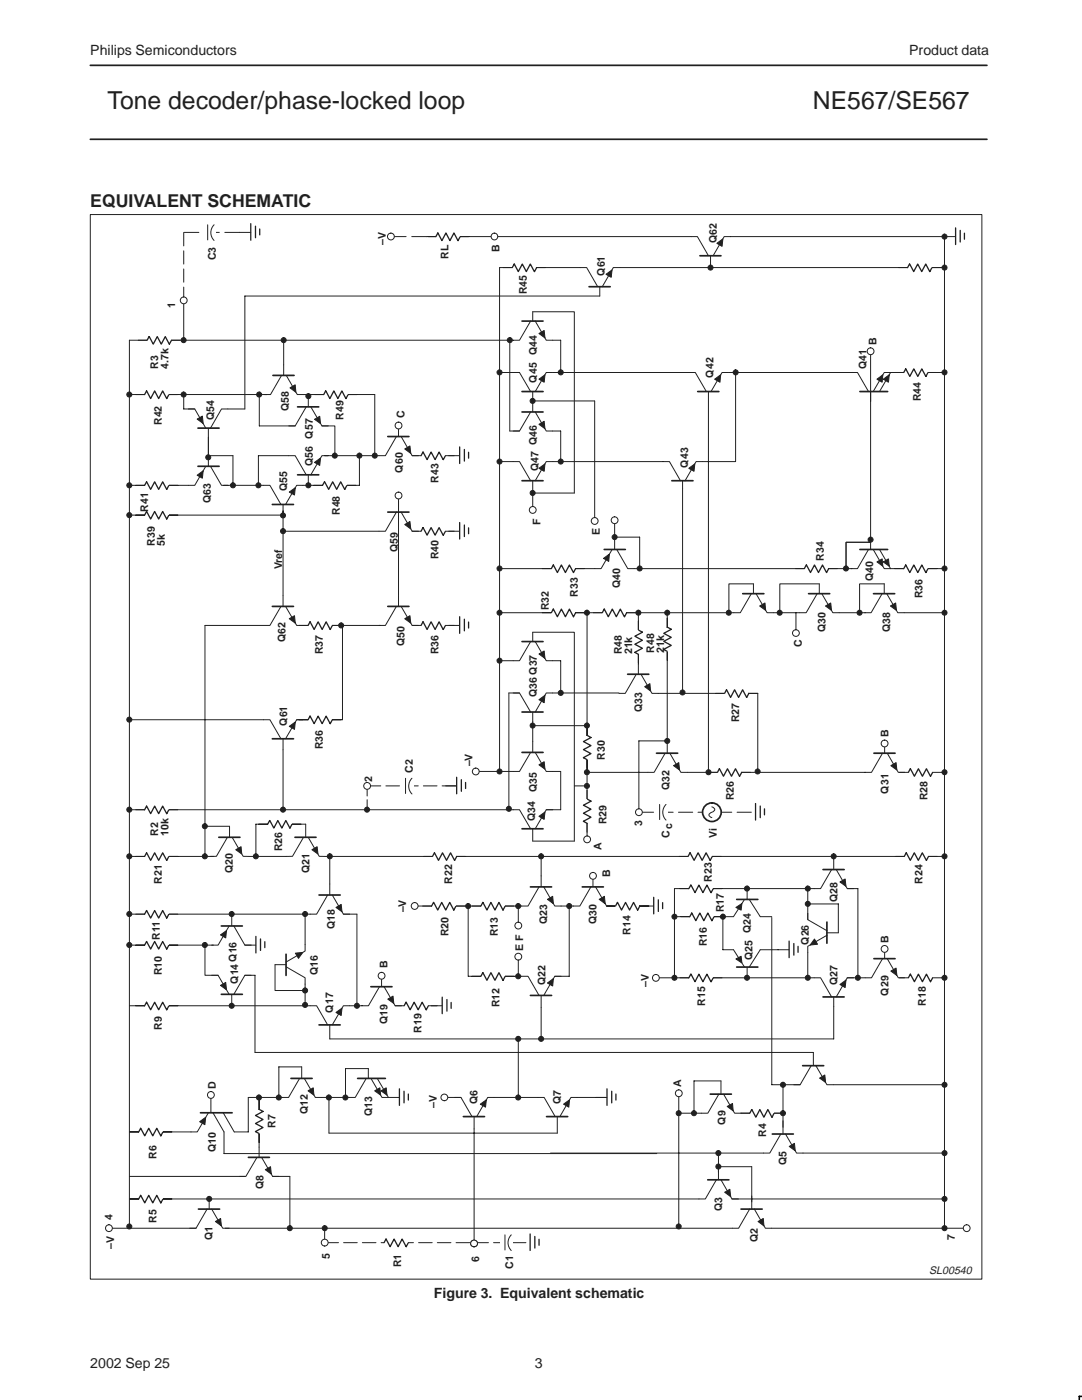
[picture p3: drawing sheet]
<svg xmlns="http://www.w3.org/2000/svg" width="216mm" height="279mm" viewBox="0 0 216 279" stroke-linecap="round" stroke-linejoin="round" font-family="sans-serif">
<defs><g id="words">
<g font-size="4.9" fill="#231f20">
<text x="21.5" y="21.8">Tone decoder/phase-locked loop</text>
<text x="162.2" y="21.8">NE567/SE567</text>
</g>
<text font-size="3.5" fill="#231f20" x="18" y="41.2">EQUIVALENT SCHEMATIC</text>
<g font-size="2.8" fill="#231f20">
<text x="18" y="10.9">Philips Semiconductors</text>
<text x="181.4" y="10.9">Product data</text>
<text x="86.6" y="259.1">Figure 3. Equivalent schematic</text>
<text x="18" y="273">2002 Sep 25</text>
<text x="106.7" y="273">3</text>
</g>
<text font-size="2.2" fill="#231f20" x="185.4" y="254.2">SL00540</text>
<g font-size="2.1" fill="#231f20">
<text x="43.1" y="52" transform="rotate(-90 43.1 52)">C3</text>
<text x="77" y="48.9" transform="rotate(-90 77 48.9)">–V</text>
<text x="89.5" y="51.6" transform="rotate(-90 89.5 51.6)">RL</text>
<text x="99.7" y="50.3" transform="rotate(-90 99.7 50.3)">B</text>
<text x="143.1" y="48.6" transform="rotate(-90 143.1 48.6)">Q62</text>
<text x="105.1" y="58.7" transform="rotate(-90 105.1 58.7)">R45</text>
<text x="120.7" y="55" transform="rotate(-90 120.7 55)">Q61</text>
<text x="35" y="61.5" transform="rotate(-90 35 61.5)">1</text>
<text x="174.9" y="68.9" transform="rotate(-90 174.9 68.9)">B</text>
<text x="31.6" y="73.7" transform="rotate(-90 31.6 73.7)">R3</text>
<text x="33.6" y="73.7" transform="rotate(-90 33.6 73.7)">4.7k</text>
<text x="107.1" y="76.4" transform="rotate(-90 107.1 76.4)">Q45 Q44</text>
<text x="142.4" y="75.4" transform="rotate(-90 142.4 75.4)">Q42</text>
<text x="172.9" y="73.7" transform="rotate(-90 172.9 73.7)">Q41</text>
<text x="42.8" y="83.8" transform="rotate(-90 42.8 83.8)">Q54</text>
<text x="57.7" y="82.1" transform="rotate(-90 57.7 82.1)">Q58</text>
<text x="68.5" y="83.8" transform="rotate(-90 68.5 83.8)">R49</text>
<text x="80.7" y="83.5" transform="rotate(-90 80.7 83.5)">C</text>
<text x="183.7" y="80.1" transform="rotate(-90 183.7 80.1)">R44</text>
<text x="32.3" y="84.8" transform="rotate(-90 32.3 84.8)">R42</text>
<text x="62.4" y="93" transform="rotate(-90 62.4 93)">Q56 Q57</text>
<text x="80.4" y="94.3" transform="rotate(-90 80.4 94.3)">Q60</text>
<text x="107.5" y="94" transform="rotate(-90 107.5 94)">Q47 Q46</text>
<text x="137.3" y="93.3" transform="rotate(-90 137.3 93.3)">Q43</text>
<text x="42.1" y="100.4" transform="rotate(-90 42.1 100.4)">Q63</text>
<text x="57.3" y="98.1" transform="rotate(-90 57.3 98.1)">Q55</text>
<text x="87.5" y="96.4" transform="rotate(-90 87.5 96.4)">R43</text>
<text x="29.5" y="102.1" transform="rotate(-90 29.5 102.1)">R41</text>
<text x="67.8" y="102.8" transform="rotate(-90 67.8 102.8)">R48</text>
<text x="107.8" y="104.8" transform="rotate(-90 107.8 104.8)">F</text>
<text x="119.7" y="106.9" transform="rotate(-90 119.7 106.9)">E</text>
<text x="30.9" y="108.9" transform="rotate(-90 30.9 108.9)">R39</text>
<text x="32.9" y="108.9" transform="rotate(-90 32.9 108.9)">5k</text>
<text x="56.3" y="113.6" transform="rotate(-90 56.3 113.6)">Vref</text>
<text x="79.4" y="110.3" transform="rotate(-90 79.4 110.3)">Q59</text>
<text x="87.5" y="111.6" transform="rotate(-90 87.5 111.6)">R40</text>
<text x="164.4" y="111.9" transform="rotate(-90 164.4 111.9)">R34</text>
<text x="115.3" y="119.1" transform="rotate(-90 115.3 119.1)">R33</text>
<text x="123.7" y="117.4" transform="rotate(-90 123.7 117.4)">Q40</text>
<text x="174.2" y="116" transform="rotate(-90 174.2 116)">Q40</text>
<text x="184.1" y="119.4" transform="rotate(-90 184.1 119.4)">R36</text>
<text x="109.5" y="121.8" transform="rotate(-90 109.5 121.8)">R32</text>
<text x="57" y="128.2" transform="rotate(-90 57 128.2)">Q62</text>
<text x="64.4" y="130.6" transform="rotate(-90 64.4 130.6)">R37</text>
<text x="80.7" y="128.9" transform="rotate(-90 80.7 128.9)">Q50</text>
<text x="87.5" y="130.6" transform="rotate(-90 87.5 130.6)">R36</text>
<text x="124.1" y="130.6" transform="rotate(-90 124.1 130.6)">R48</text>
<text x="126.1" y="130.6" transform="rotate(-90 126.1 130.6)">21k</text>
<text x="130.5" y="130.2" transform="rotate(-90 130.5 130.2)">R48</text>
<text x="132.6" y="130.2" transform="rotate(-90 132.6 130.2)">21k</text>
<text x="160" y="129.2" transform="rotate(-90 160 129.2)">C</text>
<text x="164.7" y="126.2" transform="rotate(-90 164.7 126.2)">Q30</text>
<text x="177.6" y="126.2" transform="rotate(-90 177.6 126.2)">Q38</text>
<text x="107.1" y="139.1" transform="rotate(-90 107.1 139.1)">Q36 Q37</text>
<text x="128.2" y="142.1" transform="rotate(-90 128.2 142.1)">Q33</text>
<text x="57.3" y="144.8" transform="rotate(-90 57.3 144.8)">Q61</text>
<text x="64.4" y="149.6" transform="rotate(-90 64.4 149.6)">R36</text>
<text x="147.5" y="144.1" transform="rotate(-90 147.5 144.1)">R27</text>
<text x="177.3" y="147.2" transform="rotate(-90 177.3 147.2)">B</text>
<text x="74.3" y="156" transform="rotate(-90 74.3 156)">2</text>
<text x="82.4" y="154.3" transform="rotate(-90 82.4 154.3)">C2</text>
<text x="94.3" y="153" transform="rotate(-90 94.3 153)">–V</text>
<text x="120.7" y="151.6" transform="rotate(-90 120.7 151.6)">R30</text>
<text x="107.1" y="158" transform="rotate(-90 107.1 158)">Q35</text>
<text x="133.6" y="157.7" transform="rotate(-90 133.6 157.7)">Q32</text>
<text x="146.4" y="159.7" transform="rotate(-90 146.4 159.7)">R26</text>
<text x="177.3" y="158.4" transform="rotate(-90 177.3 158.4)">Q31</text>
<text x="185.1" y="159.7" transform="rotate(-90 185.1 159.7)">R28</text>
<text x="31.6" y="166.8" transform="rotate(-90 31.6 166.8)">R2</text>
<text x="33.6" y="166.8" transform="rotate(-90 33.6 166.8)">10k</text>
<text x="106.8" y="163.8" transform="rotate(-90 106.8 163.8)">Q34</text>
<text x="121" y="164.5" transform="rotate(-90 121 164.5)">R29</text>
<text x="128.2" y="164.8" transform="rotate(-90 128.2 164.8)">3</text>
<text x="133.6" y="167.2" transform="rotate(-90 133.6 167.2)">C</text>
<text x="134.1" y="165.5" transform="rotate(-90 134.1 165.5)">c</text>
<text x="143.1" y="167.2" transform="rotate(-90 143.1 167.2)">Vi</text>
<text x="56.3" y="169.9" transform="rotate(-90 56.3 169.9)">R26</text>
<text x="120" y="169.6" transform="rotate(-90 120 169.6)">A</text>
<text x="32.3" y="176.3" transform="rotate(-90 32.3 176.3)">R21</text>
<text x="46.5" y="174.3" transform="rotate(-90 46.5 174.3)">Q20</text>
<text x="61.7" y="174.3" transform="rotate(-90 61.7 174.3)">Q21</text>
<text x="90.2" y="176.3" transform="rotate(-90 90.2 176.3)">R22</text>
<text x="121.7" y="175" transform="rotate(-90 121.7 175)">B</text>
<text x="142" y="176" transform="rotate(-90 142 176)">R23</text>
<text x="184.1" y="176.3" transform="rotate(-90 184.1 176.3)">R24</text>
<text x="66.8" y="185.5" transform="rotate(-90 66.8 185.5)">Q18</text>
<text x="81" y="182.1" transform="rotate(-90 81 182.1)">–V</text>
<text x="109.2" y="184.5" transform="rotate(-90 109.2 184.5)">Q23</text>
<text x="119" y="184.5" transform="rotate(-90 119 184.5)">Q30</text>
<text x="144.4" y="182.1" transform="rotate(-90 144.4 182.1)">R17</text>
<text x="167.1" y="180.1" transform="rotate(-90 167.1 180.1)">Q28</text>
<text x="31.9" y="187.5" transform="rotate(-90 31.9 187.5)">R11</text>
<text x="89.5" y="186.8" transform="rotate(-90 89.5 186.8)">R20</text>
<text x="99.3" y="186.8" transform="rotate(-90 99.3 186.8)">R13</text>
<text x="104.4" y="189.9" transform="rotate(-90 104.4 189.9)">E F</text>
<text x="125.8" y="186.5" transform="rotate(-90 125.8 186.5)">R14</text>
<text x="141" y="188.9" transform="rotate(-90 141 188.9)">R16</text>
<text x="150.2" y="191.6" transform="rotate(-90 150.2 191.6)">Q25 Q24</text>
<text x="161.4" y="188.5" transform="rotate(-90 161.4 188.5)">Q26</text>
<text x="177.3" y="188.2" transform="rotate(-90 177.3 188.2)">B</text>
<text x="32.3" y="194.6" transform="rotate(-90 32.3 194.6)">R10</text>
<text x="47.5" y="196.3" transform="rotate(-90 47.5 196.3)">Q14 Q16</text>
<text x="63.4" y="194.6" transform="rotate(-90 63.4 194.6)">Q16</text>
<text x="77.3" y="193.3" transform="rotate(-90 77.3 193.3)">B</text>
<text x="108.8" y="196.7" transform="rotate(-90 108.8 196.7)">Q22</text>
<text x="129.5" y="197" transform="rotate(-90 129.5 197)">–V</text>
<text x="167.1" y="196.7" transform="rotate(-90 167.1 196.7)">Q27</text>
<text x="66.5" y="202.1" transform="rotate(-90 66.5 202.1)">Q17</text>
<text x="99.7" y="201.1" transform="rotate(-90 99.7 201.1)">R12</text>
<text x="140.7" y="200.7" transform="rotate(-90 140.7 200.7)">R15</text>
<text x="177.3" y="198.7" transform="rotate(-90 177.3 198.7)">Q29</text>
<text x="184.7" y="200.7" transform="rotate(-90 184.7 200.7)">R18</text>
<text x="32.3" y="205.5" transform="rotate(-90 32.3 205.5)">R9</text>
<text x="77.3" y="204.5" transform="rotate(-90 77.3 204.5)">Q19</text>
<text x="84.1" y="206.2" transform="rotate(-90 84.1 206.2)">R19</text>
<text x="43.1" y="217.3" transform="rotate(-90 43.1 217.3)">D</text>
<text x="87.1" y="221.1" transform="rotate(-90 87.1 221.1)">–V</text>
<text x="95.3" y="220.4" transform="rotate(-90 95.3 220.4)">Q6</text>
<text x="111.9" y="220.4" transform="rotate(-90 111.9 220.4)">Q7</text>
<text x="135.9" y="217" transform="rotate(-90 135.9 217)">A</text>
<text x="55" y="225.1" transform="rotate(-90 55 225.1)">R7</text>
<text x="61.4" y="222.4" transform="rotate(-90 61.4 222.4)">Q12</text>
<text x="74.3" y="222.8" transform="rotate(-90 74.3 222.8)">Q13</text>
<text x="144.8" y="224.5" transform="rotate(-90 144.8 224.5)">Q9</text>
<text x="152.9" y="226.8" transform="rotate(-90 152.9 226.8)">R4</text>
<text x="31.2" y="231.2" transform="rotate(-90 31.2 231.2)">R6</text>
<text x="43.1" y="229.9" transform="rotate(-90 43.1 229.9)">Q10</text>
<text x="157" y="232.6" transform="rotate(-90 157 232.6)">Q5</text>
<text x="52.6" y="237.3" transform="rotate(-90 52.6 237.3)">Q8</text>
<text x="22.4" y="243.4" transform="rotate(-90 22.4 243.4)">4</text>
<text x="31.2" y="244.1" transform="rotate(-90 31.2 244.1)">R5</text>
<text x="144.1" y="241.7" transform="rotate(-90 144.1 241.7)">Q3</text>
<text x="22.8" y="249.2" transform="rotate(-90 22.8 249.2)">–V</text>
<text x="42.4" y="247.5" transform="rotate(-90 42.4 247.5)">Q1</text>
<text x="65.8" y="251.2" transform="rotate(-90 65.8 251.2)">5</text>
<text x="95.6" y="251.9" transform="rotate(-90 95.6 251.9)">6</text>
<text x="151.2" y="247.8" transform="rotate(-90 151.2 247.8)">Q2</text>
<text x="190.5" y="247.5" transform="rotate(-90 190.5 247.5)">7</text>
<text x="80" y="252.9" transform="rotate(-90 80 252.9)">R1</text>
<text x="102.4" y="253.3" transform="rotate(-90 102.4 253.3)">C1</text>
</g>
</g></defs>
<path d="M18 13h178.9M18 27.8h178.9M117.5 57.2h4.3" fill="none" stroke="#231f20" stroke-width=".34"/>
<path d="M18 42.8h177.9v212.5h-177.9zM99.7 53.4h17.4l2.2 3.8M119.7 57.3v1.8h-70.8v22.5M123.7 53.4h-1.3l-2.2 3.8M89.5 90.9h2.2" fill="none" stroke="#231f20" stroke-width=".2"/>
<g fill="#231f20" stroke="#231f20" stroke-width=".2">
<path d="M120.9 54.7l1.2-.8-.1 1.4z"/>
<circle cx="36.6" cy="67.9" r=".5"/>
</g>
<path d="M91.7 89.2v3.3M92.7 89.7v2.3M93.5 90.3v1.1" fill="none" stroke="#231f20" stroke-width=".26"/>
<path d="M102.2 52.8h4.8v1.2h-4.8z" fill-rule="evenodd" fill="#fff"/>
<path d="M102.2 53.4l.4-.7 .8 1.5 .8-1.5 .8 1.5 .8-1.5 .8 1.5M107 53.5l-.3 .7" fill="none" stroke="#231f20" stroke-width=".26"/>
<path d="M99.7 53.4v100.6M123.7 53.4h64.8" fill="none" stroke="#231f20" stroke-width=".2"/>
<path d="M181.1 52.8h4.8v1.2h-4.8z" fill-rule="evenodd" fill="#fff"/>
<path d="M181.5 52.7l-.4 .7M181.5 52.7l.8 1.5 .8-1.5 .8 1.5 .8-1.5 .8 1.5 .4-.7" fill="none" stroke="#231f20" stroke-width=".26"/>
<path d="M85.2 47.2h54l2.2 3.8M141.8 51.1v2.3M188.5 47.2h-44l-2.2 3.8" fill="none" stroke="#231f20" stroke-width=".2"/>
<path d="M139.7 51h4.2" fill="none" stroke="#231f20" stroke-width=".34"/>
<path d="M143 48.6l1.2-.9-.1 1.5z" fill="#231f20" stroke="#231f20" stroke-width=".2"/>
<path d="M87 46.6h4.7v1.3h-4.7z" fill-rule="evenodd" fill="#fff"/>
<path d="M87.4 46.5l-.4 .7M87.4 46.5l.8 1.5 .8-1.5 .8 1.5 .8-1.5 .8 1.5 .4-.7M190.7 45.5v3.3M191.6 46v2.3M192.4 46.5v1.2" fill="none" stroke="#231f20" stroke-width=".26"/>
<path d="M190.6 47.2h-2.1v197.9M105.9 64.1l-2.2 3.8h-77.9M106.3 62.2v1.8M106.8 64.1l2.2 3.8h1.3" fill="none" stroke="#231f20" stroke-width=".2"/>
<path d="M104.2 64.1h4.2" fill="none" stroke="#231f20" stroke-width=".34"/>
<path d="M107.5 66.6l1.1-.6 .1 1.4z" fill="#231f20" stroke="#231f20" stroke-width=".2"/>
<path d="M29.4 67.3h4.7v1.2h-4.7z" fill-rule="evenodd" fill="#fff"/>
<path d="M29.7 67.2l-.3 .7M29.8 67.2l.8 1.5 .8-1.5 .8 1.5 .8-1.5 .8 1.5M34.2 68l-.4 .7" fill="none" stroke="#231f20" stroke-width=".26"/>
<g fill="none" stroke="#231f20" stroke-width=".2">
<path d="M99.7 74.3h4M101.7 67.9v18.1h2M102.4 74.3h1.3l2.2 3.8M106.3 62.2h8.3v36.2h-8.3M106.3 78.2v4M106.8 78.1l2.2-3.8h29.7l2.2 3.8M110.3 67.9h1.6v6.4M141.4 78.2v75.9M146.8 74.3v17.8h-7.9l-2.2 3.8M170.3 74.3h-26.2l-2.2 3.8M99.7 92.1h4l2.2 3.8M105.9 82.2l-2.2 3.8h-1.3"/>
<path d="M106.3 96v5.8M106.3 80h12.4M106.8 82.2l2.2 3.8h2.9v6.1M106.8 95.9l2.2-3.8h24.6l2.2 3.8M136.2 96v1.5"/>
</g>
<path d="M104.2 78.1h4.2M139.2 78.1h4.2M104.2 82.2h4.2M104.2 95.9h4.2M134.1 95.9h4.2" fill="none" stroke="#231f20" stroke-width=".34"/>
<g fill="#231f20" stroke="#231f20" stroke-width=".2">
<path d="M107.5 75.7l1.2-.9-.1 1.5z"/>
<path d="M142.6 75.7l1.2-.9-.1 1.5z"/>
<path d="M107.5 84.7l1.1-.6 .1 1.5z"/>
<path d="M107.5 93.5l1.2-.9-.1 1.5z"/>
<path d="M137.4 93.5l1.2-.9-.1 1.5z"/>
</g>
<circle cx="106.3" cy="101.8" r=".68" fill="#fff"/>
<g fill="none" stroke="#231f20" stroke-width=".2">
<path d="M118.7 80v24"/>
<circle cx="106.3" cy="101.8" r=".68"/>
</g>
<circle cx="118.7" cy="104" r=".68" fill="#fff"/>
<g fill="none" stroke="#231f20" stroke-width=".2">
<path d="M136.2 97.5v40.7M122.1 109.7l-2.2 3.8h-1.2M122.6 103.8v5.8M122.6 107.2h5v6.3M123.1 109.7l2.2 3.8h44.7"/>
<circle cx="118.7" cy="104" r=".68"/>
</g>
<path d="M120.6 109.7h4.2" fill="none" stroke="#231f20" stroke-width=".34"/>
<path d="M120.4 111.4l1.2-.8-.1 1.4z" fill="#231f20" stroke="#231f20" stroke-width=".2"/>
<circle cx="122.6" cy="103.8" r=".68" fill="#fff"/>
<g fill="none" stroke="#231f20" stroke-width=".2">
<path d="M99.7 113.5h19"/>
<circle cx="122.6" cy="103.8" r=".68"/>
</g>
<path d="M110 112.8h4.8v1.3h-4.8z" fill-rule="evenodd" fill="#fff"/>
<path d="M110.4 112.8l-.4 .7M110.4 112.8l.8 1.5 .8-1.5 .8 1.5 .8-1.5 .8 1.5 .4-.8" fill="none" stroke="#231f20" stroke-width=".26"/>
<path d="M99.7 122.3h46.7" fill="none" stroke="#231f20" stroke-width=".2"/>
<path d="M110 121.7h4.8v1.2h-4.8z" fill-rule="evenodd" fill="#fff"/>
<path d="M110.4 121.6l-.4 .7M110.4 121.6l.8 1.5 .8-1.5 .8 1.5 .8-1.5 .8 1.5 .4-.7" fill="none" stroke="#231f20" stroke-width=".26"/>
<path d="M118.4 122.3h8.4" fill="none" stroke="#231f20" stroke-width=".2"/>
<path d="M120.2 121.7h4.7v1.2h-4.7z" fill-rule="evenodd" fill="#fff"/>
<path d="M120.2 122.3l.4-.7 .8 1.5 .8-1.5 .8 1.5 .8-1.5 .8 1.5M125 122.4l-.4 .7" fill="none" stroke="#231f20" stroke-width=".26"/>
<path d="M149.9 118.5l-2.2 3.8h-1.3M150.3 118.4v-1.9h-4.9v5.8M150.9 118.5l2.2 3.8h1.2M127 134.6l-2.2 3.8h-1.3M127.4 122.3v12.2M127.9 134.6l2.2 3.8h1.3" fill="none" stroke="#231f20" stroke-width=".2"/>
<path d="M148.2 118.5h4.2M125.2 134.6h4.3" fill="none" stroke="#231f20" stroke-width=".34"/>
<g fill="#231f20" stroke="#231f20" stroke-width=".2">
<path d="M151.6 120.9l1-.6 .2 1.5z"/>
<path d="M128.6 137l1.1-.6 .1 1.5z"/>
</g>
<path d="M126.8 125.8h1.2v4.8h-1.2z" fill-rule="evenodd" fill="#fff"/>
<path d="M127.5 125.8l.7 .4-1.5 .8 1.5 .8-1.5 .8 1.5 .8-1.5 .8 .7 .4" fill="none" stroke="#231f20" stroke-width=".26"/>
<path d="M117.1 122.3v45.2" fill="none" stroke="#231f20" stroke-width=".2"/>
<path d="M116.5 146.9h1.3v4.7h-1.3z" fill-rule="evenodd" fill="#fff"/>
<path d="M117.2 146.8l.7 .4M117.9 147.2l-1.5 .8 1.5 .8-1.5 .8 1.5 .8-1.5 .8 .7 .4" fill="none" stroke="#231f20" stroke-width=".26"/>
<path d="M117.1 157.7v8.4" fill="none" stroke="#231f20" stroke-width=".2"/>
<path d="M116.5 159.6h1.3v4.7h-1.3z" fill-rule="evenodd" fill="#fff"/>
<path d="M117.2 159.5l.7 .4-1.5 .8 1.5 .8-1.5 .8 1.5 .8-1.5 .8 .7 .4" fill="none" stroke="#231f20" stroke-width=".26"/>
<circle cx="117.2" cy="167.5" r=".68" fill="#fff"/>
<g fill="none" stroke="#231f20" stroke-width=".2">
<path d="M133.1 122.3v28M132.7 150.3l-2.2 3.8h-1.2M133.7 150.3l2.2 3.8h1.2"/>
<circle cx="117.2" cy="167.5" r=".68"/>
</g>
<path d="M131 150.3h4.2" fill="none" stroke="#231f20" stroke-width=".34"/>
<path d="M134.4 152.8l1-.6 .2 1.5z" fill="#231f20" stroke="#231f20" stroke-width=".2"/>
<path d="M132.5 125.3h1.3v4.7h-1.3z" fill-rule="evenodd" fill="#fff"/>
<path d="M133.2 125.2l.7 .4M133.9 125.6l-1.5 .8 1.5 .8-1.5 .8 1.5 .8-1.5 .8 .7 .4" fill="none" stroke="#231f20" stroke-width=".26"/>
<path d="M131.4 138.4h19.8v15.6" fill="none" stroke="#231f20" stroke-width=".2"/>
<path d="M144.6 137.7h4.7v1.3h-4.7z" fill-rule="evenodd" fill="#fff"/>
<path d="M144.6 138.4l.4-.7 .8 1.5 .8-1.5 .8 1.5 .8-1.5 .8 1.5M149.4 138.5l-.4 .7" fill="none" stroke="#231f20" stroke-width=".26"/>
<g fill="none" stroke="#231f20" stroke-width=".2">
<path d="M102.4 138.3h1.3l2.2 3.8M103.7 138.3h-2.2v23.1M105.9 128l-2.2 3.9h-4M106.3 128v-1.8h8.3v41.7h-8.3v-2.5M106.8 128l2.2 3.9h2.9v6.4M123.5 138.3h-14.5l-2.2 3.8M105.9 150.2l-2.2 3.8h-8.8M106.3 142.1v8M106.3 144.8h10.8M106.8 150.2l2.2 3.8h2.9v7.6h-2.9M114.6 156.8h2.5M102.4 161.6h1.3l2.2 3.8"/>
<path d="M110.3 161.6h-1.3l-2.2 3.8"/>
</g>
<path d="M104.2 128h4.2M104.2 142.1h4.2M104.2 150.2h4.2M104.2 165.4h4.2" fill="none" stroke="#231f20" stroke-width=".34"/>
<g fill="#231f20" stroke="#231f20" stroke-width=".2">
<path d="M107.5 130.5l1.1-.6 .1 1.5z"/>
<path d="M107.5 139.6l1.2-.8-.1 1.4z"/>
<path d="M107.5 152.6l1.1-.6 .1 1.5z"/>
<path d="M107.5 162.9l1.2-.8-.1 1.4z"/>
</g>
<circle cx="94.9" cy="154" r=".68" fill="#fff"/>
<g fill="none" stroke="#231f20" stroke-width=".2">
<path d="M25.8 161.6h76.6"/>
<circle cx="94.9" cy="154" r=".68"/>
</g>
<path d="M73.3 156.8h17.7" fill="none" stroke="#231f20" stroke-width=".2" stroke-dasharray="2.7 1"/>
<path d="M73.3 161.6v-4.8" fill="none" stroke="#231f20" stroke-width=".2" stroke-dasharray="2 .7"/>
<circle cx="73.3" cy="156.8" r=".68" fill="#fff"/>
<g fill="none" stroke="#231f20" stroke-width=".2">
<path d="M27.1 161.6h8.4"/>
<circle cx="73.3" cy="156.8" r=".68"/>
</g>
<path d="M28.9 161h4.7v1.2h-4.7z" fill-rule="evenodd" fill="#fff"/>
<path d="M29.2 160.9l-.3 .7M29.3 160.9l.8 1.5 .8-1.5 .8 1.5 .8-1.5 .8 1.5 .4-.7" fill="none" stroke="#231f20" stroke-width=".26"/>
<path d="M36.7 59.9v8M25.8 67.9v176.9" fill="none" stroke="#231f20" stroke-width=".2"/>
<path d="M36.7 59.9v-13.5" fill="none" stroke="#231f20" stroke-width=".2" stroke-dasharray="2.6 1"/>
<path d="M47.8 46.4h-11.1M85.2 47.2h-7.2" fill="none" stroke="#231f20" stroke-width=".2" stroke-dasharray="3 1.1"/>
<circle cx="98.6" cy="47.2" r=".67" fill="#fff"/>
<circle cx="98.6" cy="47.2" r=".67" fill="none" stroke="#231f20" stroke-width=".2"/>
<circle cx="78" cy="47.2" r=".68" fill="#fff"/>
<circle cx="78" cy="47.2" r=".68" fill="none" stroke="#231f20" stroke-width=".2"/>
<circle cx="36.7" cy="59.9" r=".68" fill="#fff"/>
<g fill="none" stroke="#231f20" stroke-width=".2">
<path d="M158.7 113.5h8.4"/>
<circle cx="36.7" cy="59.9" r=".68"/>
</g>
<path d="M160.5 112.8h4.8v1.3h-4.8z" fill-rule="evenodd" fill="#fff"/>
<path d="M160.9 112.8l-.4 .7M160.9 112.8l.8 1.5 .8-1.5 .8 1.5 .8-1.5 .8 1.5 .4-.8" fill="none" stroke="#231f20" stroke-width=".26"/>
<path d="M163.1 118.5l-2.2 3.8h-6.6M163.5 118.4v-1.9h-7.9v5.8M164 118.5l2.2 3.8h1.3M158.8 122.3v4" fill="none" stroke="#231f20" stroke-width=".2"/>
<path d="M161.3 118.5h4.3" fill="none" stroke="#231f20" stroke-width=".34"/>
<path d="M164.7 120.9l1.1-.6 .1 1.5z" fill="#231f20" stroke="#231f20" stroke-width=".2"/>
<circle cx="158.8" cy="126.4" r=".67" fill="#fff"/>
<g fill="none" stroke="#231f20" stroke-width=".2">
<path d="M173.3 109.7l-2.2 3.8h-1.3M173.7 108.2h-4.9v5.3M173.7 107.7v1.9M174.2 109.7l2.2 3.8h1.3M175.5 109.7l2.2 3.8M176 118.5l-2.2 3.8h-1.3M176.4 118.4v-1.9h-4.9v5.8M176.9 118.5l2.2 3.8h9.4M177.7 113.5h10.8M167.5 122.3h5.2"/>
<circle cx="158.8" cy="126.4" r=".67"/>
</g>
<path d="M171.6 109.7h5.5M174.3 118.5h4.2" fill="none" stroke="#231f20" stroke-width=".34"/>
<g fill="#231f20" stroke="#231f20" stroke-width=".2">
<path d="M177.7 120.9l1-.6 .2 1.5z"/>
<path d="M175 112.1l1-.6 .2 1.5z"/>
<path d="M176.2 112.1l1.1-.6 .1 1.5z"/>
</g>
<path d="M180.3 112.8h4.8v1.3h-4.8z" fill-rule="evenodd" fill="#fff"/>
<path d="M180.3 113.5l.4-.7 .8 1.5 .8-1.5 .8 1.5 .8-1.5 .8 1.5M185.1 113.5l-.3 .8" fill="none" stroke="#231f20" stroke-width=".26"/>
<path d="M169.8 74.3h1.3l2.2 3.8M173.7 70.1v38.1h-4.9v5.3M173.7 78.2v1.9M177.7 74.3h-1.3l-2.2 3.8M177.7 74.3l-2.2 3.8M177.7 74.3h10.8" fill="none" stroke="#231f20" stroke-width=".2"/>
<path d="M171.6 78.1h5.5" fill="none" stroke="#231f20" stroke-width=".34"/>
<g fill="#231f20" stroke="#231f20" stroke-width=".2">
<path d="M175 75.7l1.2-.9-.2 1.5z"/>
<path d="M176.2 75.7l1.2-.9-.1 1.5z"/>
</g>
<path d="M180.3 73.7h4.8v1.3h-4.8z" fill-rule="evenodd" fill="#fff"/>
<path d="M180.3 74.3l.4-.7 .8 1.5 .8-1.5 .8 1.5 .8-1.5 .8 1.5M185.1 74.4l-.3 .7" fill="none" stroke="#231f20" stroke-width=".26"/>
<circle cx="173.7" cy="70.1" r=".68" fill="#fff"/>
<g fill="none" stroke="#231f20" stroke-width=".2">
<path d="M176.1 150.3l-2.2 3.8h-36.8M176.5 148.4v1.9M177 150.3l2.2 3.8h1.3M179.5 154.1h8.4"/>
<circle cx="173.7" cy="70.1" r=".68"/>
</g>
<path d="M174.4 150.3h4.2" fill="none" stroke="#231f20" stroke-width=".34"/>
<path d="M177.8 152.8l1-.6 .2 1.5z" fill="#231f20" stroke="#231f20" stroke-width=".2"/>
<path d="M181.3 153.5h4.7v1.3h-4.7z" fill-rule="evenodd" fill="#fff"/>
<path d="M181.6 153.4l-.3 .7M181.7 153.4l.8 1.5 .8-1.5 .8 1.5 .8-1.5 .8 1.5 .4-.7" fill="none" stroke="#231f20" stroke-width=".26"/>
<path d="M187.9 154.1h.6" fill="none" stroke="#231f20" stroke-width=".2"/>
<circle cx="176.5" cy="148.4" r=".68" fill="#fff"/>
<g fill="none" stroke="#231f20" stroke-width=".2">
<path d="M141.4 154.1h8.4"/>
<circle cx="176.5" cy="148.4" r=".68"/>
</g>
<path d="M143.2 153.5h4.7v1.3h-4.7z" fill-rule="evenodd" fill="#fff"/>
<path d="M143.5 153.4l-.3 .7M143.6 153.4l.8 1.5 .8-1.5 .8 1.5 .8-1.5 .8 1.5 .4-.7" fill="none" stroke="#231f20" stroke-width=".26"/>
<path d="M117.1 154.1h12.2M133.1 147.9h-5.6v14.2M65 170.9h123.5M107.6 177l-2.2 3.8h-1.3M108 170.9v6.1M108.5 177l2.2 3.8h3.7M104.1 194.8h1.3l2.2 3.9M108 198.7v2.4M112 194.8h-1.3l-2.2 3.9M113.6 180.8v14h-2.9" fill="none" stroke="#231f20" stroke-width=".2"/>
<path d="M105.8 177h4.3M105.8 198.7h4.3" fill="none" stroke="#231f20" stroke-width=".34"/>
<g fill="#231f20" stroke="#231f20" stroke-width=".2">
<path d="M109.2 179.5l1.1-.6 .1 1.5z"/>
<path d="M109.2 196.2l1.2-.9-.1 1.5z"/>
</g>
<path d="M86.3 170.3h4.7v1.2h-4.7z" fill-rule="evenodd" fill="#fff"/>
<path d="M86.3 170.9l.4-.7 .8 1.5 .8-1.5 .8 1.5 .8-1.5 .8 1.5M91.1 171l-.4 .7" fill="none" stroke="#231f20" stroke-width=".26"/>
<path d="M135.5 170.9h8.4" fill="none" stroke="#231f20" stroke-width=".2"/>
<path d="M137.3 170.3h4.7v1.2h-4.7z" fill-rule="evenodd" fill="#fff"/>
<path d="M137.3 170.9l.4-.7 .8 1.5 .8-1.5 .8 1.5 .8-1.5 .8 1.5 .4-.7" fill="none" stroke="#231f20" stroke-width=".26"/>
<path d="M178.6 170.9h8.4" fill="none" stroke="#231f20" stroke-width=".2"/>
<path d="M180.4 170.3h4.8v1.2h-4.8z" fill-rule="evenodd" fill="#fff"/>
<path d="M180.4 170.9l.4-.7 .8 1.5 .8-1.5 .8 1.5 .8-1.5 .8 1.5M185.2 171l-.3 .7" fill="none" stroke="#231f20" stroke-width=".26"/>
<path d="M176.1 191.3l-2.2 3.8h-1.3M176.5 189.4v1.9M177 191.3l2.2 3.8h1.3M179.5 195.1h8.4" fill="none" stroke="#231f20" stroke-width=".2"/>
<path d="M174.4 191.3h4.2" fill="none" stroke="#231f20" stroke-width=".34"/>
<path d="M177.8 193.8l1-.6 .2 1.5z" fill="#231f20" stroke="#231f20" stroke-width=".2"/>
<path d="M181.3 194.5h4.7v1.3h-4.7z" fill-rule="evenodd" fill="#fff"/>
<path d="M181.6 194.4l-.3 .7M181.7 194.4l.8 1.5 .8-1.5 .8 1.5 .8-1.5 .8 1.5 .4-.7" fill="none" stroke="#231f20" stroke-width=".26"/>
<path d="M187.9 195.1h.6" fill="none" stroke="#231f20" stroke-width=".2"/>
<circle cx="176.5" cy="189.4" r=".68" fill="#fff"/>
<g fill="none" stroke="#231f20" stroke-width=".2">
<path d="M165.9 173.5l-2.2 3.8h-29.1M166.4 171.6v1.9M166.9 173.5l2.2 3.8h1.2M169.1 177.3h2.1v17.8M162.5 195.1h1.2l2.2 3.9M166.4 199v1.9M169.1 195.1h3.5M170.3 195.1h-1.2l-2.2 3.9"/>
<circle cx="176.5" cy="189.4" r=".68"/>
</g>
<path d="M164.2 173.5h4.2M164.2 199h4.2" fill="none" stroke="#231f20" stroke-width=".34"/>
<g fill="#231f20" stroke="#231f20" stroke-width=".2">
<path d="M167.6 176l1-.6 .2 1.5z"/>
<path d="M167.6 196.5l1.2-.9-.2 1.5z"/>
</g>
<path d="M137.5 176.7h4.7v1.3h-4.7z" fill-rule="evenodd" fill="#fff"/>
<path d="M137.8 176.6l-.3 .7M137.9 176.6l.8 1.5 .8-1.5 .8 1.5 .8-1.5 .8 1.5M142.3 177.4l-.4 .7" fill="none" stroke="#231f20" stroke-width=".26"/>
<g fill="none" stroke="#231f20" stroke-width=".2">
<path d="M60.6 167.1l-2.2 3.8h-1.3M61 164.5v2.6M61.5 167.1l2.2 3.8h1.3M65.4 178.6l-2.2 3.8h-1.3M65.8 171.1v7.5M66.3 178.6l2.2 3.8h1.3M166.4 170.9v.7M68.5 182.4h2.7v18.3M75.7 196.9l-2.2 3.8h-5l-2.2 3.8M76.1 194.7v2.2M76.6 196.9l2.2 3.8h1.3M61.9 200.7h1.3l2.2 3.8"/>
<path d="M78.8 200.7h8.4M108 201.1v6.2M166.4 200.9v6.4h-100.6v-2.7"/>
</g>
<path d="M58.9 167.1h4.2M63.7 178.6h4.2M74 196.9h4.2M63.7 204.5h4.2" fill="none" stroke="#231f20" stroke-width=".34"/>
<g fill="#231f20" stroke="#231f20" stroke-width=".2">
<path d="M67 181.1l1.1-.6 .1 1.5z"/>
<path d="M67 202.1l1.2-.9-.1 1.5z"/>
<path d="M62.2 169.6l1.1-.6 .1 1.4z"/>
<path d="M77.4 199.4l1-.6 .2 1.5z"/>
</g>
<path d="M80.6 200.1h4.8v1.3h-4.8z" fill-rule="evenodd" fill="#fff"/>
<path d="M81 200l-.4 .7M81 200l.8 1.5 .8-1.5 .8 1.5 .8-1.5 .8 1.5 .4-.7" fill="none" stroke="#231f20" stroke-width=".26"/>
<circle cx="76.1" cy="194.7" r=".68" fill="#fff"/>
<g fill="none" stroke="#231f20" stroke-width=".2">
<path d="M25.8 182.4h36.1M57 192.5h-2.1v5.2h6M57.1 192.9l3.8 2.2v5.5M60.9 182.4v7.4l-3.8 2.2"/>
<circle cx="76.1" cy="194.7" r=".68"/>
</g>
<path d="M57.1 190.4v4.3" fill="none" stroke="#231f20" stroke-width=".34"/>
<path d="M58.9 190.2l1.5-.1-.8 1.2z" fill="#231f20" stroke="#231f20" stroke-width=".2"/>
<path d="M28.9 181.8h4.7v1.3h-4.7z" fill-rule="evenodd" fill="#fff"/>
<path d="M29.2 181.7l-.3 .7M29.3 181.7l.8 1.5 .8-1.5 .8 1.5 .8-1.5 .8 1.5 .4-.7" fill="none" stroke="#231f20" stroke-width=".26"/>
<path d="M25.8 170.9h16.8" fill="none" stroke="#231f20" stroke-width=".2"/>
<path d="M28.9 170.3h4.7v1.2h-4.7z" fill-rule="evenodd" fill="#fff"/>
<path d="M29.2 170.2l-.3 .7M29.3 170.2l.8 1.5 .8-1.5 .8 1.5 .8-1.5 .8 1.5 .4-.7" fill="none" stroke="#231f20" stroke-width=".26"/>
<path d="M56.5 118.8v2.2M56.1 121l-2.2 3.8h-13v46.1M57 121l2.2 3.8h1.3M68.3 124.8v18.8h-9.1M25.8 143.6h28.1l2.2 3.8M56.5 147.5v14.1M60.5 143.6h-1.3l-2.2 3.8M40.9 164.9h4.9v2.2M45.4 167.1l-2.2 3.8h-1.3M46.3 167.1l2.2 3.8h1.3" fill="none" stroke="#231f20" stroke-width=".2"/>
<path d="M54.3 121h4.3M54.3 147.4h4.3M43.7 167.1h4.2" fill="none" stroke="#231f20" stroke-width=".34"/>
<g fill="#231f20" stroke="#231f20" stroke-width=".2">
<path d="M47 169.6l1.1-.6 .1 1.4z"/>
<path d="M57.7 123.5l1.1-.6 .1 1.5z"/>
<path d="M57.7 145l1.2-.9-.1 1.5z"/>
</g>
<path d="M61.5 143h4.7v1.3h-4.7z" fill-rule="evenodd" fill="#fff"/>
<path d="M61.5 143.6l.4-.7 .8 1.5 .8-1.5 .8 1.5 .8-1.5 .8 1.5 .4-.7" fill="none" stroke="#231f20" stroke-width=".26"/>
<path d="M59.7 124.8h16.3" fill="none" stroke="#231f20" stroke-width=".2"/>
<path d="M61.5 124.2h4.7v1.3h-4.7z" fill-rule="evenodd" fill="#fff"/>
<path d="M61.5 124.8l.4-.7 .8 1.5 .8-1.5 .8 1.5 .8-1.5 .8 1.5 .4-.7" fill="none" stroke="#231f20" stroke-width=".26"/>
<path d="M52.6 96.9h1.3l2.2 3.8M60.5 96.9h-1.3l-2.2 3.8M79.5 98.9v22.1M25.8 102.8h30.7M56.5 100.7v18.1M79.1 121l-2.2 3.8h-1.3M80 121l2.2 3.8h1.3" fill="none" stroke="#231f20" stroke-width=".2"/>
<path d="M54.3 100.7h4.3M77.4 121h4.2" fill="none" stroke="#231f20" stroke-width=".34"/>
<g fill="#231f20" stroke="#231f20" stroke-width=".2">
<path d="M80.8 123.5l1-.6 .2 1.5z"/>
<path d="M57.7 98.2l1.2-.9-.1 1.5z"/>
</g>
<path d="M28.9 102.2h4.7v1.2h-4.7z" fill-rule="evenodd" fill="#fff"/>
<path d="M29.2 102.1l-.3 .7M29.3 102.1l.8 1.5 .8-1.5 .8 1.5 .8-1.5 .8 1.5 .4-.7" fill="none" stroke="#231f20" stroke-width=".26"/>
<path d="M79.1 102.2l-2.2 3.8h-20.4M79.5 100v2.2M80 102.2l2.2 3.8h1.3" fill="none" stroke="#231f20" stroke-width=".2"/>
<path d="M77.4 102.2h4.2" fill="none" stroke="#231f20" stroke-width=".34"/>
<path d="M80.8 104.7l1-.6 .2 1.5z" fill="#231f20" stroke="#231f20" stroke-width=".2"/>
<circle cx="79.5" cy="98.9" r=".68" fill="#fff"/>
<g fill="none" stroke="#231f20" stroke-width=".2">
<path d="M79.1 87.1l-2.2 3.8h-1.3M79.5 84.9v2.2M80 87.1l2.2 3.8h1.3"/>
<circle cx="79.5" cy="98.9" r=".68"/>
</g>
<path d="M77.4 87.1h4.2" fill="none" stroke="#231f20" stroke-width=".34"/>
<path d="M80.8 89.6l1-.6 .2 1.5z" fill="#231f20" stroke="#231f20" stroke-width=".2"/>
<circle cx="79.5" cy="84.9" r=".68" fill="#fff"/>
<g fill="none" stroke="#231f20" stroke-width=".2">
<path d="M57.6 90.9h1.3l2.2 3.9M61.5 94.8v2.1M64.8 90.9h10.8M65.5 90.9h-1.3l-2.2 3.9M71.7 90.9v6h-11.2"/>
<circle cx="79.5" cy="84.9" r=".68"/>
</g>
<path d="M59.4 94.8h4.2" fill="none" stroke="#231f20" stroke-width=".34"/>
<path d="M62.8 92.3l1.2-.9-.2 1.5z" fill="#231f20" stroke="#231f20" stroke-width=".2"/>
<path d="M64.4 96.2h4.7v1.3h-4.7z" fill-rule="evenodd" fill="#fff"/>
<path d="M64.7 96.2l-.3 .7M64.8 96.2l.8 1.5 .8-1.5 .8 1.5 .8-1.5 .8 1.5 .4-.8" fill="none" stroke="#231f20" stroke-width=".26"/>
<path d="M41.1 93.1l-2.2 3.8h-13.1M41.6 87.2v5.8M42 93.1l2.2 3.8h1.3M44.6 96.9h8M46.5 90.9v6M57.6 90.9h-6v6" fill="none" stroke="#231f20" stroke-width=".2"/>
<path d="M39.5 93.1h4.2" fill="none" stroke="#231f20" stroke-width=".34"/>
<path d="M39.3 94.8l1.2-.8-.1 1.4z" fill="#231f20" stroke="#231f20" stroke-width=".2"/>
<path d="M28.9 96.2h4.7v1.3h-4.7z" fill-rule="evenodd" fill="#fff"/>
<path d="M29.2 96.2l-.3 .7M29.3 96.2l.8 1.5 .8-1.5 .8 1.5 .8-1.5 .8 1.5 .4-.8" fill="none" stroke="#231f20" stroke-width=".26"/>
<path d="M82.2 90.9h8.4" fill="none" stroke="#231f20" stroke-width=".2"/>
<path d="M84 90.3h4.8v1.3h-4.8z" fill-rule="evenodd" fill="#fff"/>
<path d="M84 90.9l.4-.7 .8 1.5 .8-1.5 .8 1.5 .8-1.5 .8 1.5M88.8 91l-.3 .7M91.7 104.3v3.3M92.7 104.8v2.3M93.5 105.3v1.2" fill="none" stroke="#231f20" stroke-width=".26"/>
<path d="M82.2 106h9.5" fill="none" stroke="#231f20" stroke-width=".2"/>
<path d="M84 105.4h4.8v1.3h-4.8z" fill-rule="evenodd" fill="#fff"/>
<path d="M84 106l.4-.7 .8 1.5 .8-1.5 .8 1.5 .8-1.5 .8 1.5M88.8 106.1l-.3 .7" fill="none" stroke="#231f20" stroke-width=".26"/>
<path d="M25.8 78.7h27.5M37.6 81.6h1.3l2.2 3.8M41.6 90.9h4.9M41.6 85.5v5.8M45.5 81.6h-1.3l-2.2 3.8" fill="none" stroke="#231f20" stroke-width=".2"/>
<path d="M39.5 85.4h4.2" fill="none" stroke="#231f20" stroke-width=".34"/>
<path d="M39.3 83.6l1.1-.6 .1 1.5z" fill="#231f20" stroke="#231f20" stroke-width=".2"/>
<path d="M28.9 78.1h4.7v1.3h-4.7z" fill-rule="evenodd" fill="#fff"/>
<path d="M29.2 78l-.3 .7M29.3 78l.8 1.5 .8-1.5 .8 1.5 .8-1.5 .8 1.5 .4-.7" fill="none" stroke="#231f20" stroke-width=".26"/>
<path d="M36.7 78.7v2.9h2.2M51.7 78.7v6.3h7.2M56.2 74.9l-2.2 3.8h-1.3M56.6 67.9v7M57.1 74.9l2.2 3.8h15.5v12.2M61.5 79.1v2.1M45.5 81.6h3.4M61.1 81.2l-2.2 3.8h-1.3M62 81.2l2.2 3.8h1.3" fill="none" stroke="#231f20" stroke-width=".2"/>
<path d="M54.5 74.9h4.2M59.4 81.2h4.2" fill="none" stroke="#231f20" stroke-width=".34"/>
<g fill="#231f20" stroke="#231f20" stroke-width=".2">
<path d="M62.8 83.7l1-.6 .2 1.4z"/>
<path d="M57.9 77.4l1-.6 .1 1.5z"/>
</g>
<path d="M64.6 78.1h4.8v1.3h-4.8z" fill-rule="evenodd" fill="#fff"/>
<path d="M50 44.6v3.3M51 45.1v2.3M51.8 45.7v1.2M64.6 78.7l.4-.7 .8 1.5 .8-1.5 .8 1.5 .8-1.5 .8 1.5 .4-.7" fill="none" stroke="#231f20" stroke-width=".26"/>
<path d="M47.8 46.4h2.2M64.2 85h2.6v5.9" fill="none" stroke="#231f20" stroke-width=".2"/>
<path d="M40.6 46.2h2.4v.5h-2.4z" fill-rule="evenodd" fill="#fff"/>
<path d="M41.4 44.9v3M42.7 44.9a2.22 2.22 0 0 0 0 3.1M88.9 156.8h2.2" fill="none" stroke="#231f20" stroke-width=".2"/>
<path d="M91.1 155.1v3.3M92.1 155.6v2.3M92.9 156.2v1.2" fill="none" stroke="#231f20" stroke-width=".26"/>
<path d="M80 156.6h2.5v.5h-2.5z" fill-rule="evenodd" fill="#fff"/>
<path d="M80.9 155.3v3.1M82.2 155.3a2.22 2.22 0 0 0 0 3.2M49.8 170.9h7.3M61 164.5h-9.9v6.4M73.1 215.2l-2.2 3.8h-1.3M73.5 213.3v1.9M74 215.2l2.2 3.8h1.3l-2.2-3.8M86 200.7h2.2" fill="none" stroke="#231f20" stroke-width=".2"/>
<path d="M71.4 215.2h5.5" fill="none" stroke="#231f20" stroke-width=".34"/>
<g fill="#231f20" stroke="#231f20" stroke-width=".2">
<path d="M74.8 217.7l1-.6 .2 1.5z"/>
<path d="M76 217.7l1.1-.6 .1 1.5z"/>
</g>
<path d="M88.2 199v3.3M89.2 199.5v2.3M90 200.1v1.1" fill="none" stroke="#231f20" stroke-width=".26"/>
<path d="M53.4 163.8h4.8v1.3h-4.8z" fill-rule="evenodd" fill="#fff"/>
<path d="M53.8 163.8l-.4 .7M53.8 163.8l.8 1.5 .8-1.5 .8 1.5 .8-1.5 .8 1.5M58.2 164.5l-.3 .8" fill="none" stroke="#231f20" stroke-width=".26"/>
<path d="M82.7 180.8h21.4" fill="none" stroke="#231f20" stroke-width=".2"/>
<circle cx="82.7" cy="180.8" r=".68" fill="#fff"/>
<g fill="none" stroke="#231f20" stroke-width=".2">
<path d="M84.3 180.8h8.4"/>
<circle cx="82.7" cy="180.8" r=".68"/>
</g>
<path d="M86.1 180.2h4.8v1.3h-4.8z" fill-rule="evenodd" fill="#fff"/>
<path d="M86.5 180.1l-.4 .7M86.5 180.1l.8 1.5 .8-1.5 .8 1.5 .8-1.5 .8 1.5 .4-.7" fill="none" stroke="#231f20" stroke-width=".26"/>
<path d="M94.2 180.8h8.4" fill="none" stroke="#231f20" stroke-width=".2"/>
<path d="M96 180.2h4.7v1.3h-4.7z" fill-rule="evenodd" fill="#fff"/>
<path d="M96.3 180.1l-.3 .7M96.4 180.1l.8 1.5 .8-1.5 .8 1.5 .8-1.5 .8 1.5 .4-.7" fill="none" stroke="#231f20" stroke-width=".26"/>
<path d="M103.4 180.8v3.9" fill="none" stroke="#231f20" stroke-width=".2"/>
<circle cx="103.4" cy="184.7" r=".68" fill="#fff"/>
<g fill="none" stroke="#231f20" stroke-width=".2">
<path d="M93.4 180.8v14M93.4 194.8h10.7"/>
<circle cx="103.4" cy="184.7" r=".68"/>
</g>
<path d="M96 194.2h4.7v1.3h-4.7z" fill-rule="evenodd" fill="#fff"/>
<path d="M96.3 194.1l-.3 .7M96.4 194.1l.8 1.5 .8-1.5 .8 1.5 .8-1.5 .8 1.5 .4-.7" fill="none" stroke="#231f20" stroke-width=".26"/>
<path d="M103.4 190.9v3.9" fill="none" stroke="#231f20" stroke-width=".2"/>
<circle cx="103.4" cy="190.9" r=".68" fill="#fff"/>
<g fill="none" stroke="#231f20" stroke-width=".2">
<path d="M117.9 177l-2.2 3.8h-1.3M118.3 174.8v2.2M118.8 177l2.2 3.8h1.3"/>
<circle cx="103.4" cy="190.9" r=".68"/>
</g>
<path d="M116.2 177h4.2" fill="none" stroke="#231f20" stroke-width=".34"/>
<path d="M119.6 179.5l1-.6 .2 1.5z" fill="#231f20" stroke="#231f20" stroke-width=".2"/>
<circle cx="118.3" cy="174.8" r=".68" fill="#fff"/>
<g fill="none" stroke="#231f20" stroke-width=".2">
<path d="M121 180.8h8.5"/>
<circle cx="118.3" cy="174.8" r=".68"/>
</g>
<path d="M122.8 180.2h4.8v1.3h-4.8z" fill-rule="evenodd" fill="#fff"/>
<path d="M130.4 179.1v3.3M131.4 179.6v2.3M122.8 180.8l.4-.7 .8 1.5 .8-1.5 .8 1.5 .8-1.5 .8 1.5M127.6 180.9l-.3 .7M132.2 180.1v1.2M121.1 217.3v3.3M122.1 217.8v2.3M122.9 218.3v1.2" fill="none" stroke="#231f20" stroke-width=".26"/>
<path d="M128.2 180.8h2.2M88.7 219h3.3M90.7 219h1.3l2.2 3.8M103.4 207.3v11.7M121.1 219h-7.2l-2.2 3.8M94.6 222.9v25.3M95.1 222.8l2.2-3.8h11.3l2.2 3.8M111.2 222.9v3.2h-45.6" fill="none" stroke="#231f20" stroke-width=".2"/>
<path d="M92.5 222.8h4.2M109.1 222.8h4.2" fill="none" stroke="#231f20" stroke-width=".34"/>
<g fill="#231f20" stroke="#231f20" stroke-width=".2">
<path d="M112.5 220.4l1.1-.9-.1 1.5z"/>
<path d="M95.8 220.4l1.2-.9-.1 1.5z"/>
</g>
<circle cx="88.7" cy="219" r=".67" fill="#fff"/>
<circle cx="88.7" cy="219" r=".67" fill="none" stroke="#231f20" stroke-width=".2"/>
<circle cx="94.6" cy="248.1" r=".67" fill="#fff"/>
<g fill="none" stroke="#231f20" stroke-width=".2">
<path d="M161.2 177.3v6.2M130.9 195.1h31.6M154 183.1v33.4h5.7M161.2 182.3v1.2l3.8 2.2M161.2 180.4h6.1v5.8h-2.3M165 186.7l-3.8 2.2v6.2M50.9 210h111.4v2.6M161.9 212.7l-2.2 3.8h-1.3M162.8 212.7l2.2 3.8h1.3"/>
<circle cx="94.6" cy="248.1" r=".67"/>
</g>
<path d="M165 184v4.2M160.2 212.7h4.2" fill="none" stroke="#231f20" stroke-width=".34"/>
<g fill="#231f20" stroke="#231f20" stroke-width=".2">
<path d="M163.5 215.2l1.1-.7 .1 1.5z"/>
<path d="M162.5 187.4l.6 1-1.4 .2z"/>
</g>
<circle cx="130.9" cy="195.2" r=".68" fill="#fff"/>
<g fill="none" stroke="#231f20" stroke-width=".2">
<path d="M135.7 195.1h8.4"/>
<circle cx="130.9" cy="195.2" r=".68"/>
</g>
<path d="M137.5 194.5h4.7v1.3h-4.7z" fill-rule="evenodd" fill="#fff"/>
<path d="M137.8 194.4l-.3 .7M137.9 194.4l.8 1.5 .8-1.5 .8 1.5 .8-1.5 .8 1.5M142.3 195.2l-.4 .7" fill="none" stroke="#231f20" stroke-width=".26"/>
<path d="M134.6 177.3v17.8M135.4 218.2v26.6M143.4 218.4l-2.2 3.8h-5.8M143.9 215.7v2.6M144.4 218.4l2.2 3.8h9.6M156.2 216.5v9.8M166.3 216.5h22.2M155.8 226.3l-2.2 3.8h-43.7M156.7 226.3l2.2 3.8h29.6" fill="none" stroke="#231f20" stroke-width=".2"/>
<path d="M141.7 218.4h4.2M154.1 226.3h4.2" fill="none" stroke="#231f20" stroke-width=".34"/>
<g fill="#231f20" stroke="#231f20" stroke-width=".2">
<path d="M157.5 228.8l1-.6 .2 1.5z"/>
<path d="M145.1 220.8l1.1-.6 .1 1.5z"/>
</g>
<circle cx="135.4" cy="218.2" r=".68" fill="#fff"/>
<g fill="none" stroke="#231f20" stroke-width=".2">
<path d="M143.9 215.7h-5.4v6.5M147.8 222.2h8.4"/>
<circle cx="135.4" cy="218.2" r=".68"/>
</g>
<path d="M149.6 221.5h4.8v1.3h-4.8z" fill-rule="evenodd" fill="#fff"/>
<path d="M149.6 222.2l.4-.8 .8 1.6 .8-1.6 .8 1.6 .8-1.6 .8 1.6 .4-.8" fill="none" stroke="#231f20" stroke-width=".26"/>
<path d="M142.9 235.5l-2.2 3.8h-114.9M143.4 230.1v5.3M143.4 232.8h6.6v8.5M143.9 235.5l2.2 3.8h1.2M146.1 239.3h42.4M149.6 241.3l-2.2 3.8h-102.4M150.5 241.3l2.2 3.8h40.2" fill="none" stroke="#231f20" stroke-width=".2"/>
<path d="M141.2 235.5h4.2M147.9 241.3h4.2" fill="none" stroke="#231f20" stroke-width=".34"/>
<g fill="#231f20" stroke="#231f20" stroke-width=".2">
<path d="M144.6 237.9l1-.6 .2 1.5z"/>
<path d="M151.3 243.8l1-.6 .1 1.5z"/>
</g>
<path d="M27.7 238.6h4.7v1.3h-4.7z" fill-rule="evenodd" fill="#fff"/>
<path d="M28.1 238.6l-.4 .7M28.1 238.6l.8 1.5 .8-1.5 .8 1.5 .8-1.5 .8 1.5 .4-.7" fill="none" stroke="#231f20" stroke-width=".26"/>
<path d="M25.8 234.8h23.1M41.7 239.3v2M57.8 234.8v10.3M21.7 245.1h17.4M41.3 241.3l-2.2 3.8h-1.3M42.2 241.3l2.2 3.8h1.3" fill="none" stroke="#231f20" stroke-width=".2"/>
<path d="M39.6 241.3h4.2" fill="none" stroke="#231f20" stroke-width=".34"/>
<path d="M43 243.8l1-.6 .2 1.5z" fill="#231f20" stroke="#231f20" stroke-width=".2"/>
<circle cx="21.7" cy="245.1" r=".68" fill="#fff"/>
<g fill="none" stroke="#231f20" stroke-width=".2">
<path d="M82.2 124.8h8.4M51.3 231l-2.2 3.8h-1.3M51.7 228.9v2M52.2 231l2.2 3.8h1.3M54.4 234.8h3.4"/>
<circle cx="21.7" cy="245.1" r=".68"/>
</g>
<path d="M49.6 231h4.2" fill="none" stroke="#231f20" stroke-width=".34"/>
<path d="M52.9 233.4l1.1-.6 .1 1.5z" fill="#231f20" stroke="#231f20" stroke-width=".2"/>
<path d="M84 124.2h4.8v1.3h-4.8z" fill-rule="evenodd" fill="#fff"/>
<path d="M84 124.8l.4-.7 .8 1.5 .8-1.5 .8 1.5 .8-1.5 .8 1.5M88.8 124.9l-.3 .7M91.7 123.1v3.3M92.7 123.6v2.3M93.5 124.1v1.2M51.1 186.9v3.3M52 187.4v2.3M52.8 187.9v1.2" fill="none" stroke="#231f20" stroke-width=".26"/>
<path d="M89.5 124.8h2.2M25.8 188.6h16.8M45.7 184.8l-2.2 3.8h-1.3M46.2 182.4v2.4M46.7 184.8l2.2 3.8h1.2M48.9 188.6h2.1" fill="none" stroke="#231f20" stroke-width=".2"/>
<path d="M44.2 184.8h4.2" fill="none" stroke="#231f20" stroke-width=".34"/>
<path d="M44 186.6l1.2-.9-.2 1.5z" fill="#231f20" stroke="#231f20" stroke-width=".2"/>
<path d="M28.9 188h4.7v1.3h-4.7z" fill-rule="evenodd" fill="#fff"/>
<path d="M29.2 187.9l-.3 .7M29.3 187.9l.8 1.5 .8-1.5 .8 1.5 .8-1.5 .8 1.5 .4-.7" fill="none" stroke="#231f20" stroke-width=".26"/>
<path d="M40.9 188.6v6h2.6M42.2 194.6h1.3l2.2 3.8M46.2 198.5v2.2M50.1 194.6h-1.2l-2.2 3.8M25.8 200.7h36.1" fill="none" stroke="#231f20" stroke-width=".2"/>
<path d="M44.2 198.4h4.2" fill="none" stroke="#231f20" stroke-width=".34"/>
<path d="M44 196.7l1-.6 .2 1.4z" fill="#231f20" stroke="#231f20" stroke-width=".2"/>
<path d="M28.9 200.1h4.7v1.3h-4.7z" fill-rule="evenodd" fill="#fff"/>
<path d="M29.2 200l-.3 .7M29.3 200l.8 1.5 .8-1.5 .8 1.5 .8-1.5 .8 1.5 .4-.7" fill="none" stroke="#231f20" stroke-width=".26"/>
<path d="M48.9 194.6h2v15.4M42.1 218.4v3.6M49.5 219v6.9h-2.8l-2.2-3.8M51.7 219v9.9M41.6 222.1l-2.2 3.8h-1.3M42.5 222.1l2.2 3.8v4.3h86.3" fill="none" stroke="#231f20" stroke-width=".2"/>
<path d="M40 222.1h6.3" fill="none" stroke="#231f20" stroke-width=".34"/>
<path d="M39.8 223.9l1.2-.9-.1 1.5z" fill="#231f20" stroke="#231f20" stroke-width=".2"/>
<path d="M51.1 221.5h1.2v4.7h-1.2z" fill-rule="evenodd" fill="#fff"/>
<path d="M51.8 221.4l.7 .4M52.5 221.8l-1.5 .8 1.5 .8-1.5 .8 1.5 .8-1.5 .8 .7 .4" fill="none" stroke="#231f20" stroke-width=".26"/>
<circle cx="42.1" cy="218.5" r=".68" fill="#fff"/>
<g fill="none" stroke="#231f20" stroke-width=".2">
<path d="M25.8 225.9h12.3"/>
<circle cx="42.1" cy="218.5" r=".68"/>
</g>
<path d="M27.7 225.3h4.7v1.2h-4.7z" fill-rule="evenodd" fill="#fff"/>
<path d="M28.1 225.2l-.4 .7M28.1 225.2l.8 1.5 .8-1.5 .8 1.5 .8-1.5 .8 1.5 .4-.7" fill="none" stroke="#231f20" stroke-width=".26"/>
<path d="M59.8 215.2l-2.2 3.8h-8.1M60.2 215.2v-2.3h-4.6v6.1M60.7 215.2l2.2 3.8h6.7M65.6 219v7.1M73.5 213.3h-4.6v5.7M64.8 245.1v2.9" fill="none" stroke="#231f20" stroke-width=".2"/>
<path d="M58.1 215.2h4.2" fill="none" stroke="#231f20" stroke-width=".34"/>
<path d="M61.5 217.7l1-.6 .1 1.5z" fill="#231f20" stroke="#231f20" stroke-width=".2"/>
<path d="M104.9 248h-40.1" fill="none" stroke="#231f20" stroke-width=".2" stroke-dasharray="2.7 1"/>
<circle cx="64.8" cy="248" r=".68" fill="#fff"/>
<circle cx="64.8" cy="248" r=".68" fill="none" stroke="#231f20" stroke-width=".2"/>
<circle cx="94.6" cy="248.1" r=".67" fill="#fff"/>
<circle cx="94.6" cy="248.1" r=".67" fill="none" stroke="#231f20" stroke-width=".2"/>
<path d="M76.6 247.4h4.8v1.2h-4.8z" fill-rule="evenodd" fill="#fff"/>
<path d="M79.7 217.3v3.3M80.6 217.8v2.3M81.5 218.3v1.2M76.6 248l.4-.7 .8 1.5 .8-1.5 .8 1.5 .8-1.5 .8 1.5 .4-.7M105.8 246.3v3.3M106.7 246.8v2.3M107.6 247.3v1.2" fill="none" stroke="#231f20" stroke-width=".26"/>
<path d="M77.5 219h2.2" fill="none" stroke="#231f20" stroke-width=".2"/>
<path d="M99.9 247.7h2.4v.5h-2.4z" fill-rule="evenodd" fill="#fff"/>
<path d="M100.8 246.4v3.1M102 246.4a2.21 2.21 0 0 0 0 3.2" fill="none" stroke="#231f20" stroke-width=".2"/>
<path d="M149.9 162.1h-22.4" fill="none" stroke="#231f20" stroke-width=".2" stroke-dasharray="2.8 1.1"/>
<path d="M150.8 160.4v3.3M151.7 160.9v2.3M152.5 161.4v1.2" fill="none" stroke="#231f20" stroke-width=".26"/>
<path d="M130.7 161.8h2.5v.5h-2.5z" fill-rule="evenodd" fill="#fff"/>
<g fill="none" stroke="#231f20" stroke-width=".2">
<path d="M141.8 53.4h.1M188.5 53.4h.1M25.8 78.7h.1M56.6 67.9h.1M99.7 74.3h.1M101.7 67.9h.1M111.9 74.3h.1M146.8 74.3h.1M188.5 74.3h.1M25.8 96.9h.1M99.7 92.1h.1M106.3 98.4h.1"/>
<path d="M106.3 80h.1M25.8 102.8h.1M56.5 106h.1M56.5 102.9h.1M99.7 113.5h.1M122.6 107.2h.1M127.6 113.5h.1M168.8 113.5h.1M173.7 107.7h.1M188.5 113.5h.1M68.1 124.8h.1M99.7 122.3h.1"/>
<path d="M99.7 131.9h.1M127.4 122.3h.1M133.1 122.3h.1M136.2 138.2h.1M145.4 122.3h.1M155.6 122.3h.1M171.5 122.3h.1M188.5 122.3h.1M25.8 143.6h.1M99.7 154h.1M106.3 144.8h.1M117.1 144.8h.1"/>
<path d="M117.1 156.8h.1M133.1 147.9h.1M151.2 154h.1M188.5 154.1h.1M25.8 161.6h.1M25.8 170.9h.1M40.9 164.9h.1M56.5 161.6h.1M73.3 161.6h.1M101.5 161.4h.1M108 170.9h.1M131.6 160.5v3.1"/>
<path d="M132.9 160.5a2.22 2.22 0 0 0 0 3.2M148.6 179.5l-2.2 3.4h-11.8M149.1 177.3v2.2M149.5 179.5l2.2 3.4h2.3M166.4 170.9h.1M188.5 170.9h.1M25.8 182.4h.1M25.8 188.6h.1M46.2 182.4h.1M60.9 182.4h.1M93.4 180.8h.1M103.4 180.8h.1"/>
<path d="M113.6 180.8h.1M144.2 182.9v6.6h2.2l2.2 3.5M149.1 193v2.1M157.4 189.5h-5.7l-2.2 3.5"/>
</g>
<g fill="#231f20" stroke="#231f20" stroke-width=".2">
<path d="M146.8 181.1l1.2-.8-.1 1.3z"/>
<path d="M146.8 191.4l1.1-.6 .1 1.4z"/>
<circle cx="56.6" cy="67.9" r=".5"/>
<circle cx="101.7" cy="67.9" r=".5"/>
<circle cx="141.8" cy="53.4" r=".5"/>
<circle cx="99.7" cy="74.3" r=".5"/>
<circle cx="99.7" cy="92.1" r=".5"/>
<circle cx="99.7" cy="113.5" r=".5"/>
<circle cx="99.7" cy="122.3" r=".5"/>
<circle cx="99.7" cy="131.8" r=".5"/>
<circle cx="99.7" cy="154" r=".5"/>
<circle cx="68.1" cy="124.8" r=".5"/>
<circle cx="56.5" cy="106" r=".5"/>
<circle cx="56.5" cy="102.9" r=".5"/>
<circle cx="25.8" cy="96.9" r=".5"/>
<circle cx="25.8" cy="102.8" r=".5"/>
<circle cx="25.8" cy="78.7" r=".5"/>
<circle cx="25.8" cy="143.6" r=".5"/>
<circle cx="25.8" cy="161.6" r=".5"/>
<circle cx="25.8" cy="170.9" r=".5"/>
<circle cx="25.8" cy="182.4" r=".5"/>
<circle cx="25.8" cy="188.6" r=".5"/>
<circle cx="46.2" cy="182.4" r=".5"/>
<circle cx="40.9" cy="164.9" r=".5"/>
<circle cx="73.2" cy="161.6" r=".5"/>
<circle cx="56.5" cy="161.6" r=".5"/>
<circle cx="101.5" cy="161.4" r=".5"/>
<circle cx="106.3" cy="144.8" r=".5"/>
<circle cx="117.1" cy="144.8" r=".5"/>
<circle cx="133.1" cy="147.9" r=".5"/>
<circle cx="136.2" cy="138.2" r=".5"/>
<circle cx="133.1" cy="122.3" r=".5"/>
<circle cx="127.4" cy="122.3" r=".5"/>
<circle cx="127.6" cy="113.5" r=".5"/>
<circle cx="122.6" cy="107.2" r=".5"/>
<circle cx="146.8" cy="74.3" r=".5"/>
<circle cx="173.7" cy="107.7" r=".5"/>
<circle cx="168.8" cy="113.5" r=".5"/>
<circle cx="171.5" cy="122.3" r=".5"/>
<circle cx="117.1" cy="156.8" r=".5"/>
<circle cx="166.3" cy="170.9" r=".5"/>
<circle cx="108" cy="170.9" r=".5"/>
<circle cx="106.3" cy="98.4" r=".5"/>
<circle cx="111.9" cy="74.3" r=".5"/>
<circle cx="188.5" cy="74.3" r=".5"/>
<circle cx="188.5" cy="53.4" r=".5"/>
<circle cx="188.5" cy="113.5" r=".5"/>
<circle cx="188.5" cy="122.3" r=".5"/>
<circle cx="188.5" cy="154.1" r=".5"/>
<circle cx="188.5" cy="170.9" r=".5"/>
<circle cx="151.2" cy="154" r=".5"/>
<circle cx="155.6" cy="122.3" r=".5"/>
<circle cx="145.4" cy="122.3" r=".5"/>
<circle cx="106.3" cy="80" r=".5"/>
<circle cx="113.6" cy="180.8" r=".5"/>
<circle cx="103.4" cy="180.8" r=".5"/>
<circle cx="93.4" cy="180.8" r=".5"/>
<circle cx="60.9" cy="182.4" r=".5"/>
<circle cx="65.8" cy="170.9" r=".5"/>
<circle cx="149.1" cy="195.1" r=".5"/>
</g>
<path d="M147 179.5h4.2M147 193h4.2" fill="none" stroke="#231f20" stroke-width=".34"/>
<path d="M157.5 187.8v3.3M158.4 188.3v2.3M159.2 188.9v1.2" fill="none" stroke="#231f20" stroke-width=".26"/>
<path d="M137.6 182.3h4.8v1.3h-4.8z" fill-rule="evenodd" fill="#fff"/>
<path d="M137.6 182.9l.4-.7 .8 1.5 .8-1.5 .8 1.5 .8-1.5 .8 1.5M142.4 183l-.3 .7" fill="none" stroke="#231f20" stroke-width=".26"/>
<circle cx="142" cy="162.1" r="1.86" fill="#fff"/>
<circle cx="142" cy="162.1" r="1.86" fill="none" stroke="#231f20" stroke-width=".34"/>
<path d="M142 161l.6 .6-.2 .3-.9 .5v.4l.5 .4" fill="none" stroke="#231f20" stroke-width=".2"/>
<circle cx="192.9" cy="245.1" r=".68" fill="#fff"/>
<g fill="none" stroke="#231f20" stroke-width=".2">
<path d="M188.5 47.2h.1M36.7 78.7h.1M51.7 78.7h.1M61.5 79.1h.1M41.6 91.3h.1M46.5 96.9h.1M51.6 96.9h.1M61.5 96.9h.1M66.8 90.9h.1M71.7 90.9h.1M74.8 90.9h.1M111.9 92.1h.1"/>
<path d="M111.9 138.3h.1M117.1 122.3h.1M141.4 154.1h.1M40.9 170.9h.1M51.1 170.9h.1M149.1 177.3h.1M161.2 177.3h.1M60.9 197.7h.1M103.4 194.8h.1M134.6 195.1h.1M134.6 182.9h.1M144.2 182.9h.1"/>
<path d="M161.2 195.1h.1M161.2 180.4h.1M171.2 195.1h.1M188.5 195.1h.1M46.2 200.7h.1M51.7 219h.1M55.6 219h.1M60.9 200.6h.1M65.6 219h.1M68.9 219h.1M71.2 200.7h.1M103.4 207.3h.1"/>
<path d="M103.4 219h.1M108 207.3h.1M156.2 216.5h.1M188.5 216.5h.1M41.7 239.3h.1M135.4 222.2h.1M138.5 222.2h.1M143.4 230.1h.1M143.4 232.8h.1M156.2 222.2h.1M188.5 230.1h.1M188.5 239.3h.1"/>
<path d="M25.8 244.8h.1M57.8 245.1h.1M64.8 245.1h.1M135.4 244.8h.1M188.5 245.1h.1"/>
<circle cx="192.9" cy="245.1" r=".68"/>
</g>
<g fill="#231f20" stroke="#231f20" stroke-width=".2">
<circle cx="188.5" cy="195.1" r=".5"/>
<circle cx="188.5" cy="216.5" r=".5"/>
<circle cx="188.5" cy="230.1" r=".5"/>
<circle cx="188.5" cy="239.3" r=".5"/>
<circle cx="188.5" cy="245.1" r=".5"/>
<circle cx="135.4" cy="244.8" r=".5"/>
<circle cx="135.4" cy="222.2" r=".5"/>
<circle cx="156.2" cy="222.2" r=".5"/>
<circle cx="108" cy="207.3" r=".5"/>
<circle cx="103.4" cy="207.3" r=".5"/>
<circle cx="103.4" cy="219" r=".5"/>
<circle cx="64.8" cy="245.1" r=".5"/>
<circle cx="57.8" cy="245.1" r=".5"/>
<circle cx="41.7" cy="239.3" r=".5"/>
<circle cx="51.7" cy="219" r=".5"/>
<circle cx="55.6" cy="219" r=".5"/>
<circle cx="68.9" cy="219" r=".5"/>
<circle cx="65.6" cy="219" r=".5"/>
<circle cx="138.5" cy="222.2" r=".5"/>
<circle cx="143.3" cy="230.1" r=".5"/>
<circle cx="143.3" cy="232.8" r=".5"/>
<circle cx="156.2" cy="216.5" r=".5"/>
<circle cx="46.2" cy="200.7" r=".5"/>
<circle cx="60.9" cy="200.6" r=".5"/>
<circle cx="71.2" cy="200.7" r=".5"/>
<circle cx="103.4" cy="194.8" r=".5"/>
<circle cx="134.6" cy="195.1" r=".5"/>
<circle cx="134.6" cy="182.9" r=".5"/>
<circle cx="144.3" cy="182.9" r=".5"/>
<circle cx="161.2" cy="195.1" r=".5"/>
<circle cx="161.2" cy="180.4" r=".5"/>
<circle cx="161.2" cy="177.3" r=".5"/>
<circle cx="149.1" cy="177.3" r=".5"/>
<circle cx="171.2" cy="195.1" r=".5"/>
<circle cx="141.4" cy="154.1" r=".5"/>
<circle cx="111.9" cy="138.3" r=".5"/>
<circle cx="117.1" cy="122.3" r=".5"/>
<circle cx="46.5" cy="96.9" r=".5"/>
<circle cx="51.6" cy="96.9" r=".5"/>
<circle cx="41.6" cy="91.3" r=".5"/>
<circle cx="36.6" cy="78.7" r=".5"/>
<circle cx="51.7" cy="78.7" r=".5"/>
<circle cx="61.5" cy="96.9" r=".5"/>
<circle cx="71.7" cy="90.9" r=".5"/>
<circle cx="66.8" cy="90.9" r=".5"/>
<circle cx="74.8" cy="90.9" r=".5"/>
<circle cx="61.5" cy="79.1" r=".5"/>
<circle cx="111.9" cy="92.1" r=".5"/>
<circle cx="188.5" cy="47.2" r=".5"/>
<circle cx="40.9" cy="170.9" r=".5"/>
<circle cx="60.9" cy="197.7" r=".5"/>
<circle cx="25.8" cy="244.8" r=".5"/>
<circle cx="51.1" cy="170.9" r=".5"/>
</g>
<circle cx="127.5" cy="162.1" r=".68" fill="#fff"/>
<g fill="none" stroke="#231f20" stroke-width=".2">
<path d="M117.1 154.1h.1M40.9 188.6h.1"/>
<circle cx="127.5" cy="162.1" r=".68"/>
</g>
<g fill="#231f20" stroke="#231f20" stroke-width=".2">
<circle cx="117.1" cy="154.1" r=".5"/>
<circle cx="40.9" cy="188.6" r=".5"/>
</g>
<path d="M215.9 278.7h-.5v.7" fill="none" stroke="#000" stroke-width=".32"/>
<use href="#words"/>
</svg>
